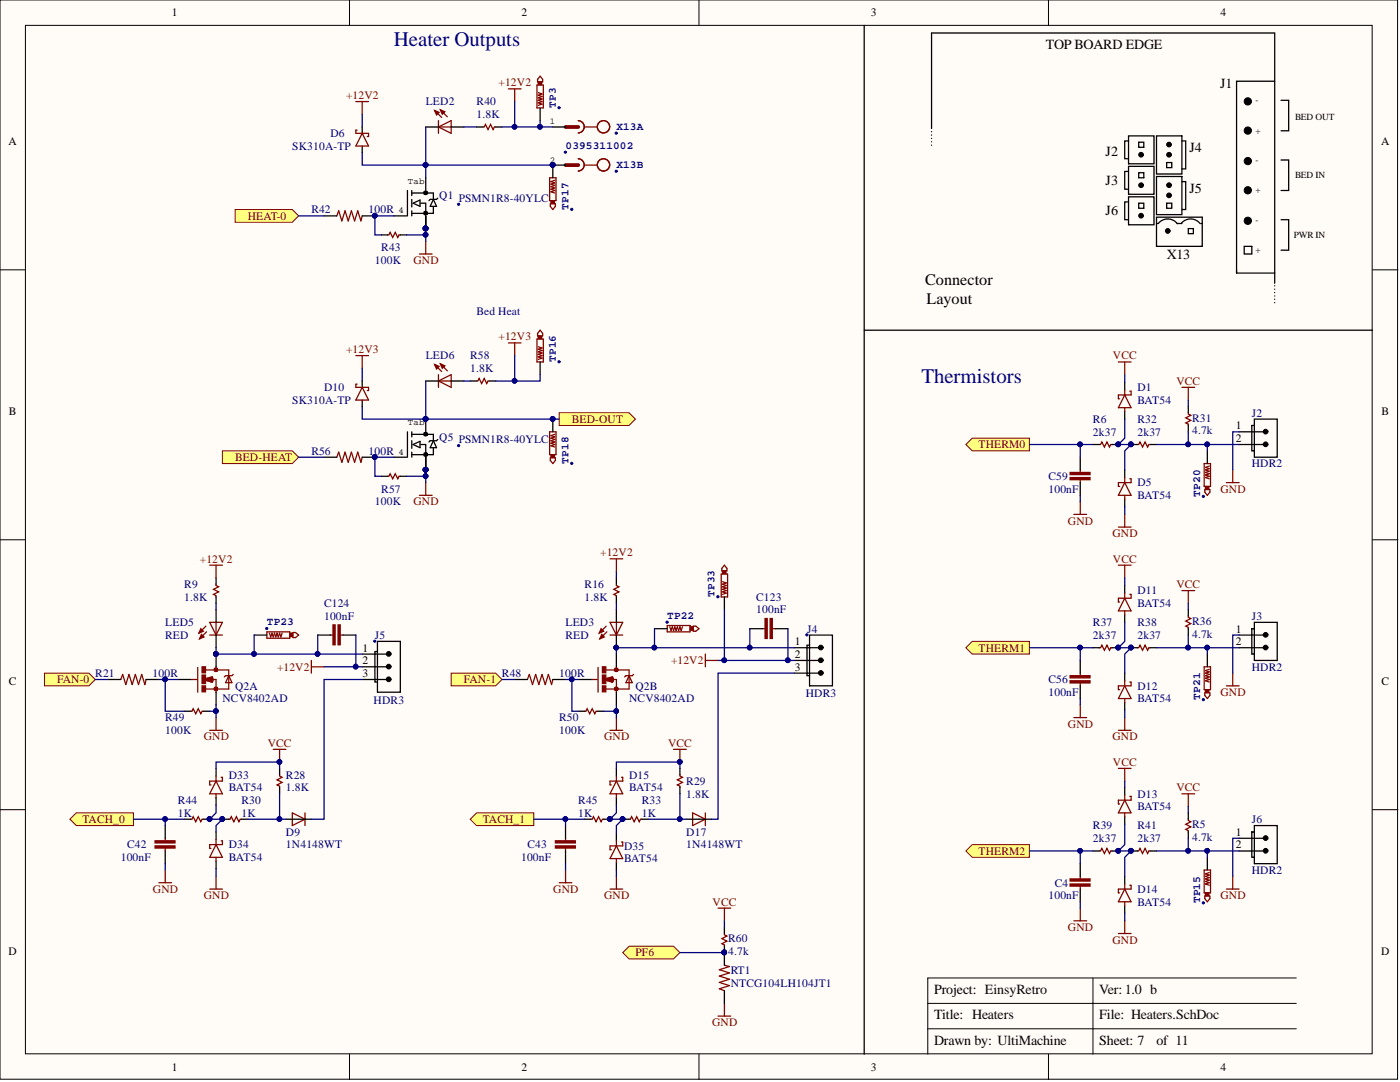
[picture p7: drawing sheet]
<svg xmlns="http://www.w3.org/2000/svg" width="279mm" height="216mm" viewBox="0 0 279 216" stroke-linecap="round" stroke-linejoin="round" font-family="sans-serif">
<defs><g id="words">
<g font-size="4.1" fill="#000080">
<text x="78.6" y="9.2">Heater Outputs</text>
<text x="183.9" y="76.4">Thermistors</text>
</g>
<g font-size="3.2">
<text x="184.6" y="56.8">Connector</text>
<text x="184.9" y="60.7">Layout</text>
</g>
<g font-size="2.8">
<text x="208.7" y="9.8">TOP BOARD EDGE</text>
<text x="243.5" y="17.6">J1</text>
<text x="220.7" y="31.1">J2</text>
<text x="237.4" y="30.3">J4</text>
<text x="220.7" y="36.9">J3</text>
<text x="237.4" y="38.4">J5</text>
<text x="220.7" y="43">J6</text>
<text x="232.8" y="51.6">X13</text>
<text x="186.4" y="203.4">Title: Heaters</text>
<text x="186.4" y="198.4">Project: EinsyRetro</text>
<text x="186.4" y="208.5">Drawn by: UltiMachine</text>
<text x="219.4" y="208.5">Sheet: 7</text>
<text x="230.8" y="208.5">of 11</text>
</g>
<g font-size="2.8" fill="#080d02">
<text x="219.4" y="203.4">File: Heaters.SchDoc</text>
<text x="219.4" y="198.4">Ver: 1.0 b</text>
</g>
<g font-size="2.3">
<text x="34.3" y="3.3">1</text>
<text x="104.1" y="3.3">2</text>
<text x="173.8" y="3.3">3</text>
<text x="243.6" y="3.3">4</text>
<text x="1.7" y="29">A</text>
<text x="275.6" y="29">A</text>
<text x="1.8" y="82.8">B</text>
<text x="275.7" y="82.8">B</text>
<text x="246.6" y="85.7">1</text>
<text x="246.6" y="88.2">2</text>
<text x="72.4" y="130">1</text>
<text x="158.6" y="128.7">1</text>
<text x="158.6" y="131.3">2</text>
<text x="246.6" y="126.2">1</text>
<text x="246.6" y="128.7">2</text>
<text x="1.8" y="136.7">C</text>
<text x="72.4" y="132.5">2</text>
<text x="72.4" y="135.1">3</text>
<text x="158.6" y="133.8">3</text>
<text x="275.7" y="136.7">C</text>
<text x="246.6" y="166.8">1</text>
<text x="246.6" y="169.3">2</text>
<text x="1.7" y="190.5">D</text>
<text x="275.6" y="190.5">D</text>
<text x="34.3" y="213.6">1</text>
<text x="104.1" y="213.6">2</text>
<text x="173.8" y="213.6">3</text>
<text x="243.6" y="213.6">4</text>
</g>
<g font-size="2.3" fill="#800000">
<text x="99.5" y="17.2">+12V2</text>
<text x="69.1" y="19.8">+12V2</text>
<text x="49.5" y="43.8">HEAT-0</text>
<text x="82.5" y="52.7">GND</text>
<text x="69.1" y="70.5">+12V3</text>
<text x="99.5" y="67.9">+12V3</text>
<text x="222.1" y="71.7">VCC</text>
<text x="234.8" y="76.8">VCC</text>
<text x="114.1" y="84.4">BED-OUT</text>
<text x="195.3" y="89.5">THERM0</text>
<text x="46.9" y="92">BED-HEAT</text>
<text x="82.5" y="100.9">GND</text>
<text x="243.6" y="98.3">GND</text>
<text x="213.1" y="104.7">GND</text>
<text x="222" y="107.2">GND</text>
<text x="39.9" y="112.3">+12V2</text>
<text x="119.8" y="111">+12V2</text>
<text x="222.1" y="112.3">VCC</text>
<text x="234.8" y="117.3">VCC</text>
<text x="195.3" y="130">THERM1</text>
<text x="11.4" y="136.3">FAN-0</text>
<text x="55.3" y="133.8">+12V2</text>
<text x="92.6" y="136.3">FAN-1</text>
<text x="133.9" y="132.5">+12V2</text>
<text x="243.6" y="138.9">GND</text>
<text x="40.7" y="147.8">GND</text>
<text x="53.4" y="149">VCC</text>
<text x="120.6" y="147.8">GND</text>
<text x="133.3" y="149">VCC</text>
<text x="213.1" y="145.2">GND</text>
<text x="222" y="147.8">GND</text>
<text x="222.1" y="152.8">VCC</text>
<text x="234.8" y="157.9">VCC</text>
<text x="16.5" y="164.2">TACH_0</text>
<text x="96.4" y="164.2">TACH_1</text>
<text x="195.3" y="170.6">THERM2</text>
<text x="30.5" y="178.2">GND</text>
<text x="40.7" y="179.4">GND</text>
<text x="110.4" y="178.2">GND</text>
<text x="120.6" y="179.4">GND</text>
<text x="243.6" y="179.4">GND</text>
<text x="142.2" y="180.7">VCC</text>
<text x="213.1" y="185.8">GND</text>
<text x="126.8" y="190.8">PF6</text>
<text x="222" y="188.3">GND</text>
<text x="142.1" y="204.8">GND</text>
</g>
<g font-size="2.3" fill="#000080">
<text x="85" y="21">LED2</text>
<text x="95.1" y="21">R40</text>
<text x="95.1" y="23.6">1.8K</text>
<text x="58.3" y="29.9">SK310A-TP</text>
<text x="65.9" y="27.4">D6</text>
<text x="87.7" y="39.8">Q1 PSMN1R8-40YLC</text>
<text x="62.1" y="42.6">R42</text>
<text x="73.6" y="42.6">100R</text>
<text x="74.8" y="52.7">100K</text>
<text x="76.1" y="50.2">R43</text>
<text x="95.1" y="62.8">Bed Heat</text>
<text x="85" y="71.7">LED6</text>
<text x="93.8" y="71.7">R58</text>
<text x="93.8" y="74.3">1.8K</text>
<text x="58.3" y="80.6">SK310A-TP</text>
<text x="64.7" y="78.1">D10</text>
<text x="227" y="78.1">D1</text>
<text x="227" y="80.6">BAT54</text>
<text x="249.8" y="83.1">J2</text>
<text x="87.7" y="87.9">Q5 PSMN1R8-40YLC</text>
<text x="218.1" y="86.9">2k37</text>
<text x="218.1" y="84.4">R6</text>
<text x="227" y="86.9">2k37</text>
<text x="227" y="84.4">R32</text>
<text x="237.9" y="86.7">4.7k</text>
<text x="237.9" y="84.1">R31</text>
<text x="62.1" y="90.7">R56</text>
<text x="73.6" y="90.7">100R</text>
<text x="209.2" y="95.8">C59</text>
<text x="249.8" y="93.3">HDR2</text>
<text x="74.8" y="100.9">100K</text>
<text x="76.1" y="98.3">R57</text>
<text x="209.2" y="98.3">100nF</text>
<text x="227" y="97.1">D5</text>
<text x="227" y="99.6">BAT54</text>
<text x="36.8" y="117.3">R9</text>
<text x="36.8" y="119.9">1.8K</text>
<text x="116.7" y="117.3">R16</text>
<text x="116.7" y="119.9">1.8K</text>
<text x="150.9" y="119.9">C123</text>
<text x="227" y="118.6">D11</text>
<text x="33" y="124.9">LED5</text>
<text x="64.7" y="121.1">C124</text>
<text x="64.7" y="123.7">100nF</text>
<text x="112.9" y="124.9">LED3</text>
<text x="150.9" y="122.4">100nF</text>
<text x="218.1" y="124.9">R37</text>
<text x="227" y="124.9">R38</text>
<text x="227" y="121.1">BAT54</text>
<text x="237.9" y="124.7">R36</text>
<text x="249.8" y="123.7">J3</text>
<text x="33" y="127.5">RED</text>
<text x="74.8" y="127.5">J5</text>
<text x="112.9" y="127.5">RED</text>
<text x="161.1" y="126.2">J4</text>
<text x="218.1" y="127.5">2k37</text>
<text x="227" y="127.5">2k37</text>
<text x="237.9" y="127.2">4.7k</text>
<text x="19" y="135.1">R21</text>
<text x="30.4" y="135.1">100R</text>
<text x="46.9" y="137.6">Q2A</text>
<text x="100.2" y="135.1">R48</text>
<text x="111.6" y="135.1">100R</text>
<text x="126.8" y="137.6">Q2B</text>
<text x="209.2" y="136.3">C56</text>
<text x="227" y="137.6">D12</text>
<text x="249.8" y="133.8">HDR2</text>
<text x="33" y="143.9">R49</text>
<text x="44.4" y="140.1">NCV8402AD</text>
<text x="74.6" y="140.4">HDR3</text>
<text x="111.6" y="143.9">R50</text>
<text x="125.5" y="140.1">NCV8402AD</text>
<text x="160.8" y="139.1">HDR3</text>
<text x="209.2" y="138.9">100nF</text>
<text x="227" y="140.1">BAT54</text>
<text x="33" y="146.5">100K</text>
<text x="111.6" y="146.5">100K</text>
<text x="45.7" y="155.4">D33</text>
<text x="57.1" y="155.4">R28</text>
<text x="125.5" y="155.4">D15</text>
<text x="35.5" y="160.4">R44</text>
<text x="45.7" y="157.9">BAT54</text>
<text x="48.2" y="160.4">R30</text>
<text x="57.1" y="157.9">1.8K</text>
<text x="115.4" y="160.4">R45</text>
<text x="125.5" y="157.9">BAT54</text>
<text x="128.1" y="160.4">R33</text>
<text x="137" y="156.6">R29</text>
<text x="137" y="159.2">1.8K</text>
<text x="227" y="159.2">D13</text>
<text x="227" y="161.7">BAT54</text>
<text x="35.5" y="163">1K</text>
<text x="48.2" y="163">1K</text>
<text x="57.1" y="166.8">D9</text>
<text x="115.4" y="163">1K</text>
<text x="128.1" y="163">1K</text>
<text x="137" y="166.8">D17</text>
<text x="218.1" y="165.5">R39</text>
<text x="227" y="165.5">R41</text>
<text x="237.9" y="167.8">4.7k</text>
<text x="237.9" y="165.2">R5</text>
<text x="249.8" y="164.2">J6</text>
<text x="24.1" y="171.8">100nF</text>
<text x="25.4" y="169.3">C42</text>
<text x="45.7" y="169.3">D34</text>
<text x="45.7" y="171.8">BAT54</text>
<text x="57.1" y="169.3">1N4148WT</text>
<text x="104" y="171.8">100nF</text>
<text x="105.3" y="169.3">C43</text>
<text x="124.5" y="169.5">D35</text>
<text x="124.5" y="172.1">BAT54</text>
<text x="137" y="169.3">1N4148WT</text>
<text x="218.1" y="168">2k37</text>
<text x="227" y="168">2k37</text>
<text x="209.2" y="179.4">100nF</text>
<text x="210.5" y="176.9">C4</text>
<text x="227" y="178.2">D14</text>
<text x="249.8" y="174.4">HDR2</text>
<text x="227" y="180.7">BAT54</text>
<text x="145.3" y="190.6">4.7k</text>
<text x="145.3" y="188">R60</text>
<text x="145.8" y="196.9">NTCG104LH104JT1</text>
<text x="145.8" y="194.4">RT1</text>
</g>
<g font-size="2.2" fill="#000080">
<text x="110.9" y="21.5" transform="rotate(-90 110.9 21.5)">TP3</text>
<text x="112.9" y="29.7">0395311002</text>
<text x="123" y="25.9">X13A</text>
<text x="123" y="33.5">X13B</text>
<text x="113.5" y="41.8" transform="rotate(-90 113.5 41.8)">TP17</text>
<text x="110.9" y="72.2" transform="rotate(-90 110.9 72.2)">TP16</text>
<text x="113.5" y="92.5" transform="rotate(-90 113.5 92.5)">TP18</text>
<text x="239.5" y="99.1" transform="rotate(-90 239.5 99.1)">TP20</text>
<text x="142.6" y="119.1" transform="rotate(-90 142.6 119.1)">TP33</text>
<text x="53.3" y="124.8">TP23</text>
<text x="133.2" y="123.5">TP22</text>
<text x="239.5" y="139.6" transform="rotate(-90 239.5 139.6)">TP21</text>
<text x="239.5" y="180.2" transform="rotate(-90 239.5 180.2)">TP15</text>
</g>
<g font-size="1.9">
<text x="250.6" y="20.6">-</text>
<text x="258.5" y="23.9">BED OUT</text>
<text x="250.6" y="26.7">+</text>
<text x="250.6" y="32.5">-</text>
<text x="258.5" y="35.6">BED IN</text>
<text x="250.6" y="38.6">+</text>
<text x="250.6" y="44.4">-</text>
<text x="258.2" y="47.5">PWR IN</text>
<text x="250.6" y="50.5">+</text>
</g>
<g font-size="1.8">
<text x="109.7" y="24.8">1</text>
<text x="109.7" y="32.4">2</text>
<text x="81.4" y="36.7">Tab</text>
<text x="79.6" y="42.6">4</text>
<text x="81.4" y="84.9">Tab</text>
<text x="79.6" y="90.7">4</text>
</g>
</g></defs>
<g fill="#fffcf8" stroke="#000" stroke-width=".2">
<path d="M0 0h278.9v215.3h-278.9z"/>
<path d="M5.1 5.1h268.7v205.2h-268.7z"/>
</g>
<g fill="none" stroke="#000" stroke-width=".2">
<path d="M69.7 0v5.1M139.5 0v5.1M209.2 0v5.1M0 53.8h5.1M273.9 53.8h5.1M0 107.7h5.1M273.9 107.7h5.1M0 161.6h5.1M273.9 161.6h5.1M218.1 195.1v15.3M258.7 195.1h-73.5v15.3M69.7 210.4v5"/>
<path d="M139.5 210.4v5M185.2 200.2h73.5M185.2 205.3h73.5M209.2 210.4v5"/>
</g>
<g fill="none" stroke="#000" stroke-width=".25">
<path d="M81.3 38v5.1M82.2 38v1M82.2 39.8v1.5M82.2 38.5h4.3v1.3M85 35.5v2.5M86.5 39.8l.6 1.4h-1.2zM87.4 39.5l-.3 .3h-1.2l-.3 .2M78.6 43.1h2.6M82.2 42.1v1M82.2 42.6h2.8M82.4 40.5l1.4-.6v1.3zM84 40.5h1v2.1"/>
<path d="M85 43.1v2.5M86.5 41.3v1.3h-1.5M78.6 91.2h2.6M81.3 86.2v5M82.2 86.2v1M82.2 87.9v1.6M82.2 90.2v1M82.2 86.7h4.3v1.2M82.2 90.7h2.8M82.4 88.7l1.4-.6v1.2zM84 88.7h1v2M85 83.6v2.6"/>
<path d="M85 91.2v2.6M86.5 89.5v1.2h-1.5M86.5 87.9l.6 1.4h-1.2zM87.4 87.7l-.3 .2h-1.2l-.3 .3"/>
</g>
<g fill="none" stroke="#000" stroke-width=".76">
<circle cx="84.9" cy="38.5" r=".09"/>
<circle cx="84.9" cy="42.5" r=".09"/>
<circle cx="84.9" cy="86.6" r=".09"/>
<circle cx="84.9" cy="90.7" r=".09"/>
</g>
<g fill="#000080" stroke="#000080" stroke-width=".2">
<circle cx="84.9" cy="45.6" r=".47"/>
<circle cx="91.5" cy="40.8" r=".22"/>
<circle cx="84.9" cy="83.6" r=".47"/>
<circle cx="84.9" cy="93.7" r=".47"/>
<circle cx="91.5" cy="88.9" r=".22"/>
</g>
<path d="M86.7 22l1.4 1.4M87.5 25.3l2.5-1.2v2.5zM87.5 24.1v2.5M87.5 25.3h2.5M87.9 21.9l1.4 1.4" fill="none" stroke="#800000" stroke-width=".25"/>
<path d="M87.9 21.9l.9 .4-.5 .5z" fill="#800000"/>
<path d="M87.9 21.9l.9 .4-.5 .5z" fill="none" stroke="#800000" stroke-width=".25"/>
<path d="M86.7 22l.9 .4-.5 .5z" fill="#800000"/>
<path d="M86.7 22l.9 .4-.5 .5zM86.7 72.7l1.4 1.4M87.5 76l2.5-1.2v2.5zM87.5 74.8v2.5M87.5 76h2.5M87.9 72.6l1.4 1.4" fill="none" stroke="#800000" stroke-width=".25"/>
<path d="M85 25.3h2.5M90 25.3h2.6" fill="none" stroke="#000" stroke-width=".25"/>
<path d="M87.9 72.6l.9 .4-.5 .5z" fill="#800000"/>
<path d="M87.9 72.6l.9 .4-.5 .5z" fill="none" stroke="#800000" stroke-width=".25"/>
<path d="M86.7 72.7l.9 .4-.5 .5z" fill="#800000"/>
<g fill="none" stroke="#800000" stroke-width=".25">
<path d="M101.5 17.7h2.5M102.7 17.7v2.6M71 20.3h2.6M72.3 20.3v2.5M83.7 50.7h2.5M85 48.1v2.6M71 71h2.6M72.3 71v2.5M86.7 72.7l.9 .4-.5 .5zM101.5 68.4h2.5M102.7 68.4v2.6M235.9 77.3h2.5"/>
<path d="M237.1 77.3v2.5M83.7 98.8h2.5M85 96.3v2.5M215.6 93.8v.5M215.6 95.8v.5M240.3 92.5h1.3v4.6h-1.3zM240.4 97.7h1.1v.5l-.6 .6-.5-.6zM241.3 93l-.7 .3 .7 .2-.7 .3 .7 .2-.7 .3 .7 .2-.7 .3 .7 .2-.7 .3 .7 .2M244.8 96.3h2.5M246 93.8v2.5M214.3 102.6h2.6M215.6 100.1v2.5"/>
<path d="M235.9 117.8h2.5M237.1 117.8v2.6M215.6 134.3v.5M215.6 136.3v.6M240.3 133.1h1.3v4.5h-1.3zM240.4 138.2h1.1v.6l-.6 .6-.5-.6zM241.3 133.6l-.7 .2 .7 .3-.7 .2 .7 .3-.7 .2 .7 .3-.7 .2 .7 .3-.7 .2 .7 .3M244.8 136.9h2.5M246 134.3v2.6M214.3 143.2h2.6M215.6 140.7v2.5M235.9 158.4h2.5"/>
<path d="M237.1 158.4v2.5M215.6 174.9v.5M215.6 176.9v.5M240.3 173.6h1.3v4.6h-1.3zM240.4 178.8h1.1v.5l-.6 .6-.5-.6zM241.3 174.1l-.7 .3 .7 .2-.7 .3 .7 .2-.7 .3 .7 .2-.7 .3 .7 .2-.7 .3 .7 .2M244.8 177.4h2.5M246 174.9v2.5M214.3 183.7h2.6M215.6 181.2v2.5"/>
</g>
<path d="M85 76h2.5M90 76h2.6M215.6 91.2v2.6M215.6 96.3v2.5M240.9 90v2.5M215.6 131.8v2.5M215.6 136.9v2.5M240.9 130.5v2.6M215.6 172.3v2.6M215.6 177.4v2.5M240.9 171.1v2.5" fill="none" stroke="#000" stroke-width=".25"/>
<g fill="#800000" stroke="#800000" stroke-width=".25">
<path d="M213.6 95.3h3.9v.4h-3.9z"/>
<path d="M213.6 94.3h3.9v.4h-3.9z"/>
<path d="M213.6 135.8h3.9v.5h-3.9z"/>
<path d="M213.6 134.8h3.9v.5h-3.9z"/>
<path d="M240.6 137.6h.7v.6h-.7z"/>
<path d="M240.6 97.1h.7v.5h-.7z"/>
<path d="M213.6 176.4h3.9v.4h-3.9z"/>
<path d="M213.6 175.4h3.9v.4h-3.9z"/>
<path d="M240.6 178.2h.7v.5h-.7z"/>
</g>
<g fill="#000080" stroke="#000080" stroke-width=".2">
<circle cx="240.2" cy="139.6" r=".22"/>
<circle cx="240.2" cy="99.1" r=".22"/>
<circle cx="240.2" cy="180.2" r=".22"/>
</g>
<g fill="#ffff80" stroke="#800000" stroke-width=".2">
<path d="M46.9 41.8h11.4l1.3 1.3-1.3 1.2h-11.4z" fill-rule="evenodd"/>
<path d="M44.4 90h13.9l1.3 1.2-1.3 1.3h-13.9z" fill-rule="evenodd"/>
<path d="M192.8 88.7l1.2-1.3h11.4v2.6h-11.4z" fill-rule="evenodd"/>
<path d="M192.8 129.2l1.2-1.2h11.4v2.5h-11.4z" fill-rule="evenodd"/>
<path d="M192.8 169.8l1.2-1.3h11.4v2.6h-11.4z" fill-rule="evenodd"/>
</g>
<g fill="none" stroke="#800000" stroke-width=".25">
<path d="M107.2 17h1.2v4.5h-1.2zM107.4 18.5l.8 .2-.8 .3 .8 .3-.8 .2 .8 .3-.8 .2 .8 .3-.8 .2 .8 .3-.8 .2M107.8 15.2l.5 .6v.5h-1v-.5zM109.7 35.5h1.3v4.5h-1.3zM110.7 36l-.8 .2 .8 .3-.8 .2 .8 .3-.8 .2 .8 .3-.8 .3 .8 .2-.8 .3 .8 .2M115.4 24.1a1.23 1.23 0 0 1 1.2 1.2 1.23 1.23 0 0 1-1.2 1.2 1.23 1.23 0 0 0 1.2-1.2 1.23 1.23 0 0 0-1.2-1.2zM115.4 31.7a1.23 1.23 0 0 1 1.2 1.2 1.23 1.23 0 0 1-1.2 1.2 1.23 1.23 0 0 0 1.2-1.2 1.23 1.23 0 0 0-1.2-1.2zM116.7 25.3h2.5M116.7 32.9h2.5M109.8 40.7h1v.5l-.5 .6-.5-.6zM107.2 67.7h1.2v4.5h-1.2zM107.4 69.2l.8 .2-.8 .3 .8 .2-.8 .3 .8 .3-.8 .2 .8 .3-.8 .2 .8 .3-.8 .2"/>
<path d="M107.8 65.9l.5 .6v.5h-1v-.5zM109.7 86.2h1.3v4.5h-1.3zM109.8 91.4h1v.5l-.5 .6-.5-.6zM110.7 86.7l-.8 .2 .8 .3-.8 .2 .8 .3-.8 .2 .8 .3-.8 .2 .8 .3-.8 .3 .8 .2"/>
<circle cx="120.4" cy="32.9" r="1.23"/>
<circle cx="120.4" cy="25.3" r="1.23"/>
</g>
<g fill="#800000" stroke="#800000" stroke-width=".25">
<path d="M109.9 40h.7v.6h-.7z"/>
<path d="M107.4 16.3h.7v.6h-.7z"/>
<path d="M109.9 90.7h.7v.6h-.7z"/>
<path d="M107.4 67h.7v.6h-.7z"/>
</g>
<path d="M107.8 21.5v2.6M110.3 25.3h2.6M112.9 32.9h-2.6v2.6M107.8 72.2v2.6M110.3 83.6v2.6" fill="none" stroke="#000" stroke-width=".25"/>
<g fill="#000080" stroke="#000080" stroke-width=".2">
<circle cx="110.3" cy="32.9" r=".47"/>
<circle cx="114.1" cy="41.8" r=".22"/>
<circle cx="111.6" cy="21.5" r=".22"/>
<circle cx="110.3" cy="83.6" r=".47"/>
<circle cx="114.1" cy="92.5" r=".22"/>
<circle cx="111.6" cy="72.2" r=".22"/>
<circle cx="123" cy="26.6" r=".22"/>
<circle cx="112.8" cy="30.4" r=".22"/>
<circle cx="123" cy="34.2" r=".22"/>
</g>
<path d="M112.9 25.3h2.5M112.9 32.9h2.5" fill="none" stroke="#800000" stroke-width=".76"/>
<g fill="#ffff80" stroke="#800000" stroke-width=".2">
<path d="M111.6 82.4h13.9l1.3 1.2-1.3 1.3h-13.9z" fill-rule="evenodd"/>
<path d="M13.9 163.5l1.3-1.3h11.4v2.5h-11.4z" fill-rule="evenodd"/>
<path d="M93.8 163.5l1.3-1.3h11.4v2.5h-11.4z" fill-rule="evenodd"/>
</g>
<g fill="none" stroke="#800000" stroke-width=".25">
<path d="M96.4 25.3h.2l.3-.5 .5 1 .5-1 .5 1 .3-.5h.2M77.4 46.9h.2l.3-.5 .5 1 .5-1 .5 1 .2-.5h.3M95.1 76h.3l.2-.5 .5 1 .5-1 .5 1 .3-.5h.2M223.2 72.2h2.5M224.5 72.2v2.6M224.5 77.8v1M224.5 78.8l1.2 2.5h-2.5zM225.5 78.1h.2v.7h-2.5v.8h.2M77.4 95h.2l.3-.5 .5 1 .5-1 .5 1 .2-.5h.3M219.4 88.7h.2l.3-.5 .5 1 .5-1 .5 1 .3-.5h.2M224.5 81.3v.8M224.5 95.3v1"/>
<path d="M224.5 98.8v.8M224.5 96.3l1.2 2.5h-2.5zM225.5 95.5h.2v.8h-2.5v.8h.2M227 88.7h.3l.2-.5 .5 1 .5-1 .5 1 .3-.5h.2M237.1 82.4v.2l.6 .3-1.1 .5 1.1 .5-1.1 .5 .5 .2v.3M223.2 112.8h2.5M223.2 105.2h2.5M224.5 102.6v2.6M224.5 112.8v2.5M224.5 118.4v1M224.5 119.4l1.2 2.5h-2.5zM225.5 118.6h.2v.8h-2.5v.7h.2"/>
<path d="M121 124.9l-1.4 1.4M121.1 126.1l-1.4 1.4M121.7 124.2h2.6l-1.3 2.5zM121.7 126.7h2.6M123 124.2v2.5M219.4 129.2h.2l.3-.5 .5 1.1 .5-1.1 .5 1.1 .3-.6h.2M224.5 121.9v.8M224.5 135.8v1.1M224.5 139.4v.7M224.5 136.9l1.2 2.5h-2.5zM225.5 136.1h.2v.8h-2.5v.7h.2M227 129.2h.3l.2-.5 .5 1.1 .5-1.1 .5 1.1 .3-.6h.2"/>
<path d="M237.1 122.9v.3l.6 .2-1.1 .5 1.1 .5-1.1 .5 .5 .3v.2M43.1 154.8v1.1M43.1 158.4v.8M43.1 155.9l1.3 2.5h-2.6zM44.1 155.1h.3v.8h-2.6v.7h.3M54.5 149.5h2.6M55.8 154.6v.2l.5 .3-1 .5 1 .5-1 .5 .5 .3v.2M55.8 149.5v2.6M123 154.8v1.1M123 158.4v.8M123 155.9l1.3 2.5h-2.6zM124 155.1h.3v.8h-2.6v.7h.3"/>
<path d="M134.4 149.5h2.6M135.7 154.6v.2l.5 .3-1 .5 1 .5-1 .5 .5 .3v.2M135.7 149.5v2.6M223.2 153.3h2.5M223.2 145.7h2.5M224.5 143.2v2.5M224.5 153.3v2.6M224.5 158.6v1.1M224.5 159.7l1.2 2.5h-2.5zM225.5 158.9h.2v.8h-2.5v.7h.2M31.7 176.1h2.5M33 167.3v.5"/>
<path d="M33 169.3v.5M33 173.6v2.5M38 163.5h.3l.3-.5 .5 1 .5-1 .5 1 .2-.5h.3M41.8 177.4h2.6M43.1 167.5v1M43.1 171.1v.7M43.1 174.9v2.5M43.1 168.5l1.3 2.6h-2.6zM44.1 167.8h.3v.7h-2.6v.8h.3M45.7 163.5h.2l.3-.5 .5 1 .5-1 .5 1 .2-.5h.3M111.6 176.1h2.5M112.9 167.3v.5"/>
<path d="M112.9 169.3v.5M112.9 173.6v2.5M117.9 163.5h.3l.2-.5 .6 1 .5-1 .5 1 .2-.5h.3M121.7 177.4h2.6M123 167.8v1M123 171.3v.8M123 174.9v2.5M123 168.8l1.3 2.5h-2.6zM124 168h.3v.8h-2.6v.7h.3M125.5 163.5h.3l.3-.5 .5 1 .5-1 .5 1 .2-.5h.3M219.4 169.8h.2l.3-.5 .5 1 .5-1 .5 1 .3-.5h.2M224.5 162.2v.8"/>
<path d="M224.5 176.4v1M224.5 179.9v.8M224.5 177.4l1.2 2.5h-2.5zM225.5 176.6h.2v.8h-2.5v.8h.2M227 169.8h.3l.2-.5 .5 1 .5-1 .5 1 .3-.5h.2M237.1 163.5v.2l.6 .3-1.1 .5 1.1 .5-1.1 .5 .5 .2v.3M223.2 186.3h2.5M224.5 183.7v2.6"/>
</g>
<g fill="#000080" stroke="#000080" stroke-width=".2">
<circle cx="55.8" cy="152" r=".47"/>
<circle cx="135.7" cy="152" r=".47"/>
<circle cx="124.2" cy="163.4" r=".47"/>
<circle cx="121.7" cy="163.4" r=".47"/>
<circle cx="41.8" cy="163.4" r=".47"/>
<circle cx="44.3" cy="163.4" r=".47"/>
<circle cx="223.2" cy="88.7" r=".47"/>
<circle cx="225.7" cy="88.7" r=".47"/>
<circle cx="223.2" cy="129.2" r=".47"/>
<circle cx="225.7" cy="129.2" r=".47"/>
<circle cx="223.2" cy="169.8" r=".47"/>
<circle cx="225.7" cy="169.8" r=".47"/>
</g>
<g fill="#800000" stroke="#800000" stroke-width=".25">
<path d="M30.9 168.8h4v.4h-4z"/>
<path d="M30.9 167.8h4v.4h-4z"/>
<path d="M110.8 168.8h4v.4h-4z"/>
<path d="M110.8 167.8h4v.4h-4z"/>
</g>
<g fill="none" stroke="#000" stroke-width=".25">
<path d="M95.1 25.3h1.3M98.9 25.3h1.3M76.1 46.9h1.3M79.9 46.9h1.3M93.8 76h1.3M97.6 76h1.3M224.5 76.3v1.5M76.1 95h1.3M79.9 95h1.3M218.1 88.7h1.3M221.9 88.7h1.3M224.5 82.1v1.5"/>
<path d="M224.5 93.8v1.5M224.5 99.6v1.5M225.7 88.7h1.3M229.5 88.7h1.3M237.1 81.1v1.3M237.1 84.9v1.3M224.5 116.8v1.6M218.1 129.2h1.3M221.9 129.2h1.3M224.5 122.7v1.5M224.5 134.3v1.5M225.7 129.2h1.3"/>
<path d="M229.5 129.2h1.3M237.1 121.6v1.3M237.1 125.4v1.3M43.1 153.3v1.5M43.1 159.2v1.5M55.8 153.3v1.3M55.8 157.1v1.3M123 153.3v1.5M123 159.2v1.5M135.7 153.3v1.3M135.7 157.1v1.3M224.5 140.1v1.6"/>
<path d="M224.5 157.1v1.5M33 164.7v2.6M33 169.8v2.5M36.8 163.5h1.2M40.6 163.5h1.2M43.1 166v1.5M43.1 171.8v1.5M44.4 163.5h1.3M48.2 163.5h1.3M112.9 164.7v2.6M112.9 169.8v2.5M116.7 163.5h1.2"/>
<path d="M120.5 163.5h1.2M123 166.3v1.5M123 172.1v1.5M124.3 163.5h1.2M128.1 163.5h1.3M218.1 169.8h1.3M221.9 169.8h1.3M224.5 163v1.5M224.5 174.9v1.5M225.7 169.8h1.3M229.5 169.8h1.3M237.1 162.2v1.3"/>
<path d="M237.1 166v1.3M224.5 180.7v1.5"/>
</g>
<path d="M120 125.4l.5 .6-.9 .3z" fill="#800000"/>
<path d="M120 125.4l.5 .6-.9 .3z" fill="none" stroke="#800000" stroke-width=".25"/>
<path d="M120.1 126.6l.5 .5-.9 .4z" fill="#800000"/>
<path d="M41.1 124.9l-1.4 1.4M41.2 126.1l-1.4 1.4M41.8 124.2h2.6l-1.3 2.5zM41.8 126.7h2.6M43.1 124.2v2.5M120.1 126.6l.5 .5-.9 .4zM121.7 145.7h2.6M123 143.2v2.5" fill="none" stroke="#800000" stroke-width=".25"/>
<path d="M123 121.6v2.6M123 126.7v2.5" fill="none" stroke="#000" stroke-width=".25"/>
<circle cx="123" cy="129.2" r=".47" fill="#000080" stroke="#000080" stroke-width=".2"/>
<path d="M40.1 125.4l.5 .6-.9 .3z" fill="#800000"/>
<path d="M40.1 125.4l.5 .6-.9 .3z" fill="none" stroke="#800000" stroke-width=".25"/>
<path d="M40.2 126.6l.5 .5-.9 .4z" fill="#800000"/>
<path d="M40.2 126.6l.5 .5-.9 .4zM41.8 145.7h2.6M43.1 143.2v2.5" fill="none" stroke="#800000" stroke-width=".25"/>
<path d="M43.1 121.6v2.6M43.1 126.7v2.5" fill="none" stroke="#000" stroke-width=".25"/>
<g fill="#ffff80" stroke="#800000" stroke-width=".2">
<path d="M8.9 134.3h8.9l1.2 1.3-1.2 1.3h-8.9z" fill-rule="evenodd"/>
<path d="M90 134.3h8.9l1.3 1.3-1.3 1.3h-8.9z" fill-rule="evenodd"/>
</g>
<g fill="none" stroke="#800000" stroke-width=".25">
<path d="M67.2 43.1l.4-1 .6 2 .7-2 .6 2 .6-2 .7 2 .6-2 .6 2 .3-1M67.2 91.2l.4-1 .6 2 .7-2 .6 2 .6-2 .7 2 .6-2 .6 2 .3-1M43.1 116.6v.2l.5 .3-1 .5 1 .5-1 .5 .5 .3v.2M123 116.6v.2l.5 .3-1 .5 1 .5-1 .5 .5 .3v.2M143.9 114.5h1.3v4.6h-1.3zM144.2 116.1l.8 .2-.8 .3 .8 .2-.8 .3 .8 .2-.8 .3 .8 .2-.8 .3 .8 .3-.8 .2M144.6 112.8l.5 .6v.5h-1v-.5zM24.1 135.6l.4-1 .6 2 .6-2 .7 2 .6-2 .6 2 .7-2 .6 2 .3-1M38 135.6h1.3M39.5 133.2v4.9M41.1 135.6l1.3-.5v1zM41.1 133.7h4.6v3.8h-4.6"/>
<path d="M42.2 135.6h.9v2.5M43.1 133.1v.6M45.7 134.8l.6 1.4h-1.3zM46.5 134.6l-.2 .2h-1.3l-.2 .3M53.3 126.1h4.5v1.2h-4.5zM53.8 126.3l.2 .8 .3-.8 .2 .8 .3-.8 .2 .8 .3-.8 .2 .8 .3-.8 .3 .8 .2-.8M58.5 126.2h.5l.6 .5-.6 .5h-.5zM65.9 126.7h.6M68 126.7h.5M105.3 135.6l.3-1 .7 2 .6-2 .6 2 .7-2 .6 2 .6-2 .7 2 .2-1M117.9 135.6h1.3M119.4 133.2v4.9"/>
<path d="M121 135.6l1.3-.5v1zM121 133.7h4.5v3.8h-4.5M122.1 135.6h.9v2.5M123 133.1v.6M125.5 134.8l.7 1.4h-1.3zM126.4 134.6l-.2 .2h-1.3l-.2 .3M133.2 124.8h4.5v1.3h-4.5zM133.7 125.1l.2 .7 .3-.7 .2 .7 .3-.7 .2 .7 .3-.7 .2 .7 .3-.7 .2 .7 .3-.7M138.4 124.9h.5l.6 .5-.6 .6h-.5zM152.2 125.4h.5M154.2 125.4h.5M38 141.9h.3l.3-.5 .5 1 .5-1 .5 1 .2-.5h.3"/>
<path d="M116.7 141.9h.2l.3-.5 .5 1 .5-1 .5 1 .3-.5h.2"/>
</g>
<g fill="#800000" stroke="#800000" stroke-width=".25">
<path d="M137.7 125.1h.6v.7h-.6z"/>
<path d="M57.8 126.3h.6v.7h-.6z"/>
<path d="M144.2 113.9h.7v.6h-.7z"/>
<path d="M40.3 136.9h.7v1.1h-.7z"/>
<path d="M40.3 133.1h.7v1.1h-.7z"/>
<path d="M40.3 134.7h.7v1.7h-.7z"/>
<path d="M120.2 136.9h.7v1.1h-.7z"/>
<path d="M120.2 133.1h.7v1.1h-.7z"/>
<path d="M120.2 134.7h.7v1.7h-.7z"/>
<path d="M67.5 124.7h.4v4h-.4z"/>
<path d="M66.5 124.7h.4v4h-.4z"/>
<path d="M153.7 123.4h.4v4h-.4z"/>
<path d="M152.7 123.4h.4v4h-.4z"/>
</g>
<g fill="none" stroke="#000" stroke-width=".25">
<path d="M172.5 5.1v205.3M254.4 16.2h-7.6v38.3M185.9 25.6v-19h68.5v49.9M225.2 27.1h5.1v5.6h-5.1zM225.2 28.1h-.7v3.6h.7M225.2 33.2h5.1v5.6h-5.1zM225.2 34.2h-.7v3.6h.7M225.2 39.3h5.1v5.6h-5.1zM227.3 28.4h1v1h-1zM227.3 34.5h1v1h-1zM230.8 27.1h5.1v7.6h-5.1zM230.8 35.2h5.1v7.6h-5.1z"/>
<path d="M232.8 32.4h1v1h-1zM235.9 28.1h.7v5.6h-.7M235.9 36.2h.7v5.6h-.7M255.7 31.9h1.5v6.1h-1.5M255.7 20h1.5v6.1h-1.5M64.7 43.1h2.5M72.3 43.1h2.5M225.2 40.3h-.7v3.5h.7M227.3 40.5h1v1.1h-1zM230.8 43.3h9.1v5.9h-9.1zM230.8 44.6h.3M231.2 44.6a2.4 2.4 0 0 1 3.8 0"/>
<path d="M232.8 40.5h1v1.1h-1zM234.9 44.6h1M235.7 44.6a2.4 2.4 0 0 1 3.8 0M237.1 45.6h1.1v1h-1.1zM239.7 44.6h.2M246.8 54v.5M246.8 54.5h7.6M248.3 49.2h1.5v1.5h-1.5zM255.7 43.8h1.5v6.1h-1.5M172.5 65.9h101.4M64.7 91.2h2.5M72.3 91.2h2.5"/>
<path d="M247.3 86.2h5.3M247.3 88.7h5.3M249.8 84.9h.5v5.1h-.5zM250.3 84.9v-1.3h4.6v7.6h-4.6v-1.2M43.1 115.3v1.3M43.1 119.1v1.3M123 115.3v1.3M123 119.1v1.3M144.6 119.1v2.5M21.6 135.6h2.5M29.2 135.6h2.5M35.5 135.6h2.5"/>
<path d="M43.1 130.5v2.6M43.1 138.1v2.6M50.7 126.7h2.6M63.4 126.7h2.5M68.5 126.7h2.5M72.3 135.6h5.3M72.3 130.5h5.3M72.3 133.1h5.3M75.3 128h4.6v10.1h-4.6zM75.3 130h-.5v6.1h.5M102.7 135.6h2.6M110.3 135.6h2.6"/>
<path d="M115.4 135.6h2.5M123 130.5v2.6M123 138.1v2.6M130.6 125.4h2.6M149.6 125.4h2.6M154.7 125.4h2.6M158.5 129.2h5.3M158.5 131.8h5.3M158.5 134.3h5.3M161.6 126.7h4.5v10.2h-4.5zM161.6 128.7h-.5v6.1h.5M247.3 126.7h5.3"/>
<path d="M247.3 129.2h5.3M249.8 125.4h.5v5.1h-.5zM250.3 125.4v-1.2h4.6v7.6h-4.6v-1.3M36.8 141.9h1.2M40.6 141.9h1.2M115.4 141.9h1.3M119.2 141.9h1.3M247.3 167.3h5.3M247.3 169.8h5.3M249.8 166h.5v5.1h-.5zM250.3 166v-1.3h4.6v7.6h-4.6v-1.2"/>
</g>
<g fill="#000080" stroke="#000080" stroke-width=".2">
<circle cx="133.1" cy="124.1" r=".22"/>
<circle cx="53.2" cy="125.4" r=".22"/>
<circle cx="143.3" cy="119.1" r=".22"/>
<circle cx="43.1" cy="130.5" r=".47"/>
<circle cx="74.8" cy="127.9" r=".22"/>
<circle cx="161" cy="126.7" r=".22"/>
<circle cx="74.8" cy="43" r=".47"/>
<circle cx="74.8" cy="91.2" r=".47"/>
</g>
<g fill="none" stroke="#800000" stroke-width=".76">
<path d="M42.2 135.3l-.9 .3 .9 .2v-.2h-.2M122.1 135.3l-.9 .3 .9 .2v-.2h-.2"/>
<circle cx="43.1" cy="133.6" r=".09"/>
<circle cx="43.1" cy="137.4" r=".09"/>
<circle cx="123" cy="133.6" r=".09"/>
<circle cx="123" cy="137.4" r=".09"/>
</g>
<g fill="#000" stroke="#000" stroke-width=".2">
<circle cx="227.7" cy="37" r=".47"/>
<circle cx="227.7" cy="30.9" r=".47"/>
<circle cx="233.3" cy="28.8" r=".47"/>
<circle cx="233.3" cy="39" r=".47"/>
<circle cx="233.3" cy="37" r=".47"/>
<circle cx="233.3" cy="30.9" r=".47"/>
<circle cx="249" cy="20.2" r=".72"/>
<circle cx="249" cy="32.1" r=".72"/>
<circle cx="249" cy="38" r=".72"/>
<circle cx="249" cy="26.1" r=".72"/>
<circle cx="227.7" cy="43" r=".47"/>
<circle cx="233" cy="46.1" r=".47"/>
<circle cx="249" cy="44.1" r=".72"/>
<circle cx="252.6" cy="88.7" r=".47"/>
<circle cx="252.6" cy="86.1" r=".47"/>
<circle cx="77.6" cy="130.5" r=".47"/>
<circle cx="77.6" cy="133" r=".47"/>
<circle cx="77.6" cy="135.5" r=".47"/>
<circle cx="163.8" cy="129.2" r=".47"/>
<circle cx="163.8" cy="134.3" r=".47"/>
<circle cx="163.8" cy="131.7" r=".47"/>
<circle cx="252.6" cy="129.2" r=".47"/>
<circle cx="252.6" cy="126.7" r=".47"/>
<circle cx="252.6" cy="167.2" r=".47"/>
<circle cx="252.6" cy="169.8" r=".47"/>
</g>
<path d="M185.9 25.6v3.8M254.4 57v3.8" fill="none" stroke="#000" stroke-width=".25" stroke-dasharray="0 .6"/>
<path d="M124.3 190.1l1.2-1.3h8.9l1.3 1.3-1.3 1.2h-8.9z" fill-rule="evenodd" fill="#ffff80" stroke="#800000" stroke-width=".2"/>
<g fill="none" stroke="#800000" stroke-width=".25">
<path d="M71.3 26h-.3v.6h2.6v.6h-.3M72.3 26.6l1.3 2.5h-2.6zM71.3 76.7h-.3v.6h2.6v.6h-.3M72.3 77.3l1.3 2.5h-2.6zM41.8 112.8h2.6M43.1 112.8v2.5M121.7 111.5h2.6M123 111.5v2.5M62.1 131.8v2.5M62.1 133.1h2.6M140.8 130.5v2.6M140.8 131.8h2.5"/>
<path d="M58.3 162.2l2.6 1.3-2.6 1.2zM60.9 162.2v2.5M138.2 162.2l2.6 1.3-2.6 1.2zM140.8 162.2v2.5M143.3 181.2h2.5M144.6 186.3v.2l.5 .3-1 .5 1 .5-1 .5 .5 .3v.2M144.6 181.2v2.5M144.6 192.6l1 .3-2 .6 2 .6-2 .7 2 .6-2 .6 2 .7-2 .6 1 .4M143.3 202.7h2.5M144.6 200.2v2.5"/>
</g>
<path d="M72.3 25.3v1.3M72.3 29.1v1.3M72.3 76v1.3M72.3 79.8v1.3M57.1 163.5h5M137 163.5h5M144.6 185v1.3M144.6 188.8v3.8M144.6 197.7v2.5" fill="none" stroke="#000" stroke-width=".25"/>
<g fill="#000080" stroke="#000080" stroke-width=".2">
<circle cx="144.5" cy="190" r=".47"/>
<circle cx="84.9" cy="32.9" r=".47"/>
<circle cx="110.3" cy="32.9" r=".47"/>
<circle cx="84.9" cy="83.6" r=".47"/>
<circle cx="32.9" cy="163.4" r=".47"/>
<circle cx="112.8" cy="163.4" r=".47"/>
<circle cx="102.7" cy="25.3" r=".47"/>
<circle cx="107.8" cy="25.3" r=".47"/>
<circle cx="102.7" cy="76" r=".47"/>
<circle cx="215.5" cy="129.2" r=".47"/>
<circle cx="215.5" cy="88.7" r=".47"/>
<circle cx="225.7" cy="88.7" r=".47"/>
<circle cx="223.2" cy="88.7" r=".47"/>
<circle cx="237.1" cy="88.7" r=".47"/>
<circle cx="237.1" cy="129.2" r=".47"/>
<circle cx="225.7" cy="129.2" r=".47"/>
<circle cx="223.2" cy="129.2" r=".47"/>
<circle cx="215.5" cy="169.8" r=".47"/>
<circle cx="225.7" cy="169.8" r=".47"/>
<circle cx="223.2" cy="169.8" r=".47"/>
<circle cx="237.1" cy="169.8" r=".47"/>
<circle cx="44.3" cy="163.4" r=".47"/>
<circle cx="41.8" cy="163.4" r=".47"/>
<circle cx="124.2" cy="163.4" r=".47"/>
<circle cx="121.7" cy="163.4" r=".47"/>
<circle cx="43.1" cy="130.5" r=".47"/>
<circle cx="123" cy="129.2" r=".47"/>
<circle cx="130.6" cy="129.2" r=".47"/>
<circle cx="149.6" cy="129.2" r=".47"/>
<circle cx="123" cy="141.9" r=".47"/>
<circle cx="43.1" cy="141.9" r=".47"/>
<circle cx="50.7" cy="130.5" r=".47"/>
<circle cx="63.4" cy="130.5" r=".47"/>
<circle cx="71" cy="133" r=".47"/>
<circle cx="55.8" cy="152" r=".47"/>
<circle cx="144.5" cy="131.7" r=".47"/>
<circle cx="157.2" cy="131.7" r=".47"/>
<circle cx="135.7" cy="152" r=".47"/>
<circle cx="240.9" cy="88.7" r=".47"/>
<circle cx="240.9" cy="129.2" r=".47"/>
<circle cx="240.9" cy="169.8" r=".47"/>
<circle cx="110.3" cy="83.6" r=".47"/>
<circle cx="32.9" cy="135.5" r=".47"/>
<circle cx="114.1" cy="135.5" r=".47"/>
<circle cx="84.9" cy="95" r=".47"/>
<circle cx="84.9" cy="93.7" r=".47"/>
<circle cx="84.9" cy="46.8" r=".47"/>
<circle cx="84.9" cy="45.6" r=".47"/>
<circle cx="74.8" cy="43" r=".47"/>
<circle cx="74.8" cy="91.2" r=".47"/>
<circle cx="55.8" cy="163.4" r=".47"/>
<circle cx="135.7" cy="163.4" r=".47"/>
</g>
<g fill="none" stroke="#000080" stroke-width=".25">
<path d="M72.3 30.4v2.5h38M72.3 22.8v2.5M85 25.3v10.2M92.6 25.3h2.5M100.2 25.3h10.1M102.7 20.3v5M107.8 24.1v1.2M59.6 43.1h5.1M78.6 43.1h-3.8v3.8h1.3M81.2 46.9h3.8M85 45.6v2.5M72.3 73.5v2.5"/>
<path d="M85 76v7.6M92.6 76h1.2M102.7 71v5M107.8 74.8v1.2h-8.9M224.5 74.8v1.5M237.1 79.8v1.3M59.6 91.2h5.1M72.3 81.1v2.5h12.7M78.6 91.2h-3.8v3.8h1.3M81.2 95h3.8M85 83.6h26.6M85 93.8v2.5"/>
<path d="M205.4 88.7h12.7M215.6 88.7v2.5M215.6 98.8v1.3M224.5 83.6v3.8l-1.3 1.3h2.5l-1.2 1.3v3.8M230.8 88.7h16.5M237.1 86.2v2.5M240.9 88.7v1.3M247.3 86.2h-1.3v7.6M123 114v1.3M224.5 101.1v1.5M224.5 115.3v1.5M19 135.6h2.6"/>
<path d="M31.7 135.6h3.8M33 135.6v6.3h3.8M43.1 129.2v1.3h29.2M43.1 120.4v1.2M50.7 126.7v3.8M63.4 126.7v3.8M64.7 133.1h7.6M71 126.7v6.4M72.3 135.6h-7.6v27.9h-2.6M100.2 135.6h2.5M112.9 135.6h2.5M114.1 135.6v6.3h1.3"/>
<path d="M123 120.4v1.2M130.6 125.4v3.8M143.3 131.8h15.2M144.6 121.6v10.2M149.6 125.4v3.8M157.3 125.4v6.4M158.5 129.2h-35.5v1.3M158.5 134.3h-15.2v29.2h-1.3M205.4 129.2h12.7M215.6 129.2v2.6M215.6 139.4v1.3M224.5 124.2v3.8l-1.3 1.2h2.5l-1.2 1.3v3.8"/>
<path d="M230.8 129.2h16.5M237.1 120.4v1.2M237.1 126.7v2.5M240.9 129.2v1.3M247.3 126.7h-1.3v7.6M41.8 141.9h1.3M43.1 140.7v2.5M43.1 153.3v-1.2h12.7v1.2M55.8 158.4v5.1h-6.3M120.5 141.9h2.5M123 140.7v2.5M123 153.3v-1.2h12.7v1.2"/>
<path d="M135.7 158.4v5.1h-6.3M224.5 141.7v1.5M224.5 155.9v1.2M26.6 163.5h10.2M33 163.5v1.2M33 172.3v1.3M43.1 160.7v1.5l-1.3 1.3h2.6l-1.3 1.2v1.3M43.1 173.3v1.6M55.8 163.5h1.3M106.5 163.5h10.2M112.9 163.5v1.2M112.9 172.3v1.3"/>
<path d="M123 160.7v1.5l-1.3 1.3h2.6l-1.3 1.2v1.6M123 173.6v1.3M135.7 163.5h1.3M205.4 169.8h12.7M215.6 169.8v2.5M215.6 179.9v1.3M224.5 164.5v4l-1.3 1.3h2.5l-1.2 1.3v3.8M230.8 169.8h16.5M237.1 160.9v1.3M237.1 167.3v2.5M240.9 169.8v1.3M247.3 167.3h-1.3v7.6"/>
<path d="M135.7 190.1h8.9M144.6 183.7v1.3M224.5 182.2v1.5"/>
</g>
<use href="#words"/>
</svg>
